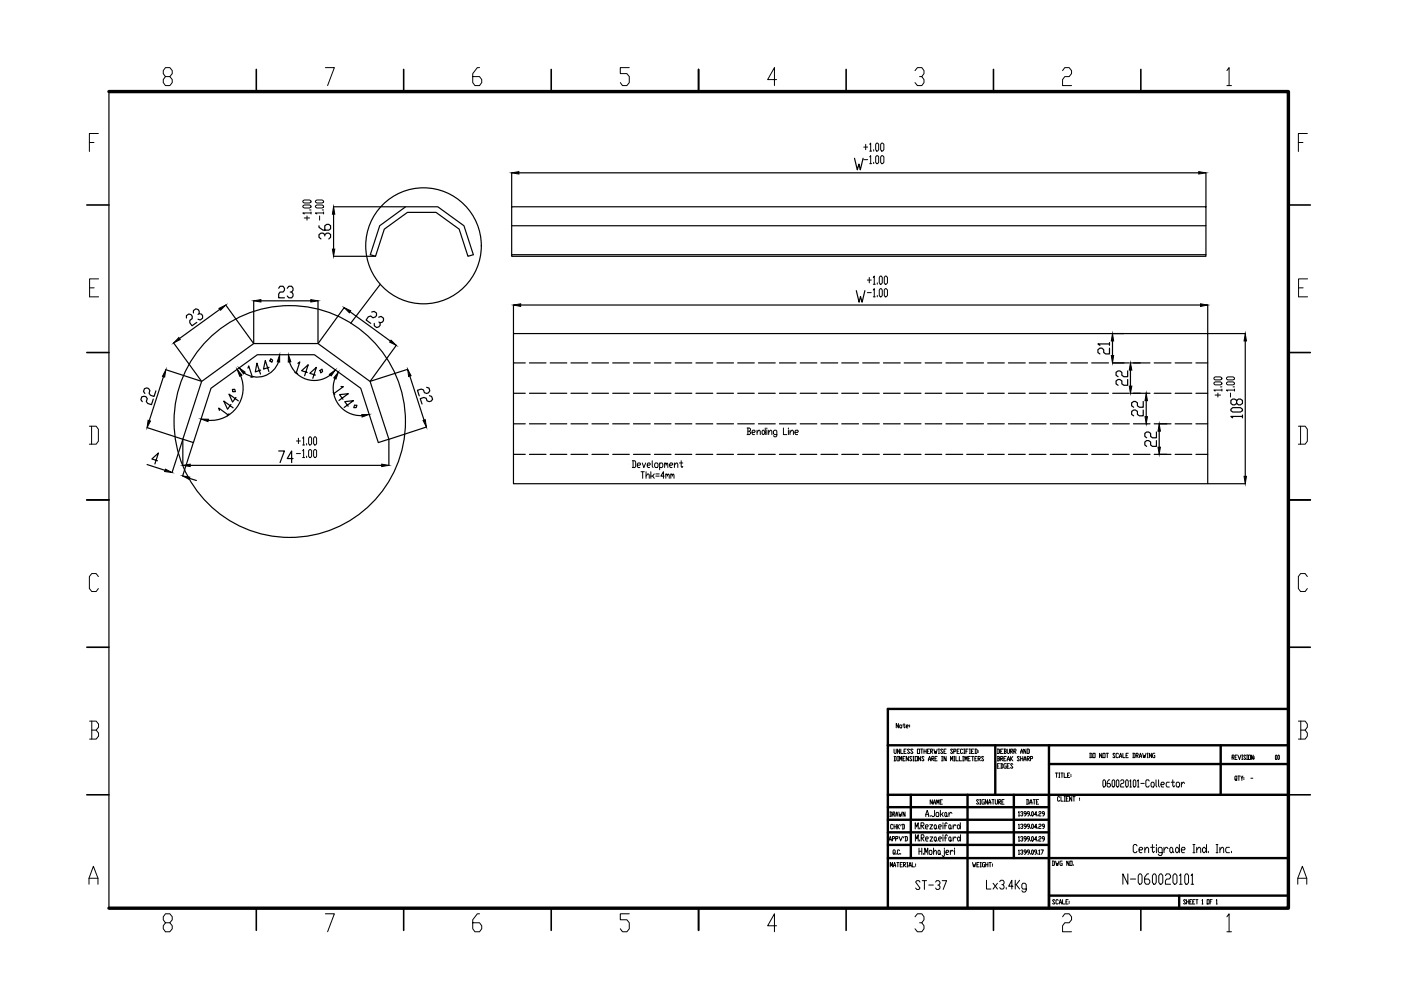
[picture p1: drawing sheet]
<svg xmlns="http://www.w3.org/2000/svg" width="297mm" height="210mm" viewBox="0 0 297 210" stroke-linecap="round" stroke-linejoin="round" font-family="sans-serif">
<!-- layer: 0 -->
<g fill="none" stroke="#000" stroke-width=".25">
<path d="M23.1 19.4v173.2M108.5 36.6v7.2M110 36.6h144.2M181.2 33.6l.6 2.4 .3-1.2 .3 1.2 .6-2.4M255.7 36.6v7.2M67.6 47.9v.3l.9 .6h1.2l.4-.3v-.6l-.4-.3h-.4l-.4 .3v.9M68.9 50v-.3l-.4-.3h-.4l-.5 .3v.6l.5 .4M68.9 49.7l.4-.3h.4l.4 .3v.6l-.4 .4M70.7 54.3h8.9M70.7 43.8h15.3M70.7 45.4v7.4M80.5 47.9l5.5-4.1h6.8l5.6 4.1 2 6.1-1.2 .3-1.8-5.7-5-3.6h-6l-4.9 3.6-1.9 5.7-1.1-.3z"/>
<path d="M108.5 43.8h147.2v10.5h-147.2zM108.5 54h147.2M108.5 47.9h147.2M34.7 79.9l-3 9.3M35.2 78.4l7.5 2.4M36.8 72.7l5.9 8.1M39.5 67.4v-.5l.5-.3 .5 .1 .3 .3v.5l-.6 .4v.5l.5 .7 1-.7M41 66.4v-.5l.5-.4 .5 .1 .2 .4v.5l-.2 .2M42.2 66.5l.5 .1 .3 .4v.5l-.6 .3-.4-.1M46.6 65.6l-8.6 6.2M47.9 64.7l5.8 8.1M51 79.6a6.8 6.8 0 0 1-6.9 9.5"/>
<path d="M52.6 78l.1-.4 .8 2.3M53.8 63.8v9M53.8 79.8l-.6 .2M55.3 78.5l-1.2 .4 .4-1.9 .7 2.3M55.3 63.8h10.6M57.1 77.9l-1.2 .4 .3-1.9 .8 2.4M57.4 76.1l.4 .3-.2 .4-.4-.3zM59 76.7a4.8 4.8 0 0 1-7.2 2.4M59.1 61.1l.3-.4h.6l.3 .4v.4l-.3 .4h-.6l-.3 .4v.8h1.2M60.9 61.1l.3-.4h.6l.3 .4v.4l-.3 .4h-.3M61.4 76.7a5.5 5.5 0 0 0 8.6 2.8M61.8 61.9l.3 .4v.5l-.3 .3h-.6l-.3-.3"/>
<path d="M62.5 79l.6 .2M63.1 77l.5-.3-.8 2.4M65.1 79l-1.1-.4 1.3-1.3-.7 2.4M66.9 79.5l-1.2-.4 1.4-1.2-.8 2.3M67.4 63.8v9M67.8 78.6l.5-.3 .1 .5-.4 .3zM73 65.2l-5.5 7.6M74.2 66.1l8.6 6.2M78.8 66.2l.5-.2 .5 .4v.5l-.2 .3-.5 .2-.5-.4-.5 .2-.5 .6 1 .8M80.3 67.3l.5-.2 .5 .4v.5l-.2 .3-.5 .1-.3-.1M80.6 68.4v.6l-.3 .3-.4 .2-.5-.4v-.5M80.6 60.3l-6.2 8.2"/>
<path d="M84 73.2l-5.5 7.6M86.4 78.3l-7.9 2.5M86.9 79.7l3 9.4M108.9 70.7h147.2v31.9h-147.2zM108.9 76.9h2.5M108.9 64.7v6M110.4 64.7h144.1M112.3 76.9h3.5M116.7 76.9h3.5M121.1 76.9h3.5M125.5 76.9h3.5M129.9 76.9h3.5"/>
<path d="M134.3 76.9h3.6M138.8 76.9h3.5M143.2 76.9h3.5M147.6 76.9h3.5M152 76.9h3.5M156.4 76.9h3.5M160.8 76.9h3.6M165.3 76.9h3.5M169.7 76.9h3.5M174.1 76.9h3.5M178.5 76.9h3.5M181.6 61.6l.5 2.5 .3-1.2 .4 1.2 .6-2.5"/>
<path d="M182.9 76.9h3.5M187.3 76.9h3.6M191.7 76.9h3.6M196.2 76.9h3.5M200.6 76.9h3.5M205 76.9h3.5M209.4 76.9h3.5M213.8 76.9h3.6M218.2 76.9h3.6M222.7 76.9h3.5M227.1 76.9h3.5M231.5 76.9h3.5"/>
<path d="M235.2 73.8v1.2h-.8l-.4-.3v-.5l-.4-.4h-.4l-.4 .4v.5l.4 .3M235.2 72.9h-2.4l.4 .3M235.2 72.6v.6M235.9 76.9h3.5M235.9 70.7h2.4M235.9 72.3v3.1M239.1 78.6v1.3h-.8l-.4-.3v-.7l-.5-.3h-.3l-.5 .3v.7l.5 .3M239.7 76.9h4.1M239.7 78.5v3.4M244.7 76.9h3.6M249.2 76.9h3.5M253.6 76.9h2.5"/>
<path d="M256.1 64.7v6M256.1 70.7h7.9M264 72.3v28.7M31.2 90.7l7.5 2.4M31.2 98.5l3.8 1.2M32.5 84.6l-.4 1.2-.8-.3-.3-.4 .2-.6-.3-.4h-.9l-.1 .6 .3 .5M33 82.9l-.3 1.2-.8-.3-.3-.4 .2-.6-.3-.4-.4-.2-.5 .2-.2 .6 .3 .4M33.4 97.7l-1.2-.4 1.4-1.3-.8 2.4M38.8 98.7v-5.5l-2.3 7M40.3 98.7h40.6M41 93.9l-2.3 7M42.7 80.9l11.1-8.1h13.6l11.1 8.1 4 12.2-2.3 .7-3.7-11.5-9.8-7.1h-12.1l-9.9 7.1-3.7 11.5-2.2-.7z"/>
<path d="M46.5 87l-.1-.5 1.9 1.5M48.5 87.7l-.3 .5M49 85.8l-.8 1-.8-1.8 2 1.5M49.3 82.6l.5-.1 .1 .5h-.5zM50 84.3l-.7 .9-.8-1.6 2 1.4M59.1 95.6h1.2l-.9 2.5M62.1 97.2h-1.2l.9-1.6v2.5M70.6 83.2l.4 .4M71 80.2a5.8 5.8 0 0 0 5.7 7.9M72.3 81.9l.5 .1-2 1.4M72.7 84.7l-.7-1 1.9-.2-2 1.4M73.8 86.1l-.7-.9 1.9-.3-2 1.5"/>
<path d="M75.2 85.9h.5l-.2 .5h-.5zM82.5 93.2v5.5M90.4 90.5l-7.9 2.6M90.5 82.1l.5 .2 .1 .6-.3 .4-.3 .1-.5-.1-.2-.6-.5-.2-.8 .2 .4 1.2M91 83.9l.5 .2 .2 .6-.3 .3-.4 .2-.5-.2-.1-.6-.5-.1-.8 .2 .4 1.2M108.9 89.9h2.5M108.9 96.3h2.5M108.9 83.4h2.5M112.3 89.9h3.5M112.3 96.3h3.5M112.3 83.4h3.5M116.7 89.9h3.5"/>
<path d="M116.7 96.3h3.5M116.7 83.4h3.5M121.1 89.9h3.5M121.1 96.3h3.5M121.1 83.4h3.5M125.5 89.9h3.5M125.5 96.3h3.5M125.5 83.4h3.5M129.9 89.9h3.5M129.9 96.3h3.5M129.9 83.4h3.5M134.3 89.9h3.6"/>
<path d="M134.3 96.3h3.6M134.3 83.4h3.6M138.8 89.9h3.5M138.8 96.3h3.5M138.8 83.4h3.5M143.2 89.9h3.5M143.2 96.3h3.5M143.2 83.4h3.5M147.6 89.9h3.5M147.6 96.3h3.5M147.6 83.4h3.5M152 89.9h3.5"/>
<path d="M152 96.3h3.5M152 83.4h3.5M156.4 89.9h3.5M156.4 96.3h3.5M156.4 83.4h3.5M160.8 89.9h3.6M160.8 96.3h3.6M160.8 83.4h3.6M165.3 89.9h3.5M165.3 96.3h3.5M165.3 83.4h3.5M169.7 89.9h3.5"/>
<path d="M169.7 96.3h3.5M169.7 83.4h3.5M174.1 89.9h3.5M174.1 96.3h3.5M174.1 83.4h3.5M178.5 89.9h3.5M178.5 96.3h3.5M178.5 83.4h3.5M182.9 89.9h3.5M182.9 96.3h3.5M182.9 83.4h3.5M187.3 89.9h3.6"/>
<path d="M187.3 96.3h3.6M187.3 83.4h3.6M191.7 89.9h3.6M191.7 96.3h3.6M191.7 83.4h3.6M196.2 89.9h3.5M196.2 96.3h3.5M196.2 83.4h3.5M200.6 89.9h3.5M200.6 96.3h3.5M200.6 83.4h3.5M205 89.9h3.5"/>
<path d="M205 96.3h3.5M205 83.4h3.5M209.4 89.9h3.5M209.4 96.3h3.5M209.4 83.4h3.5M213.8 89.9h3.6M213.8 96.3h3.6M213.8 83.4h3.6M218.2 89.9h3.6M218.2 96.3h3.6M218.2 83.4h3.6M222.7 89.9h3.5"/>
<path d="M222.7 96.3h3.5M222.7 83.4h3.5M227.1 89.9h3.5M227.1 96.3h3.5M227.1 83.4h3.5M231.5 89.9h3.5M231.5 96.3h3.5M231.5 83.4h3.5M235.9 89.9h3.5M235.9 96.3h3.5M235.9 83.4h3.5M239.1 80.5v1.2h-.8l-.4-.3v-.6l-.5-.3h-.3l-.5 .3v.6l.5 .3"/>
<path d="M239.7 83.4h4.1M240.3 89.9h3.5M240.3 96.3h3.5M242.4 86.9v1.3h-.8l-.4-.3v-.7l-.5-.3h-.3l-.5 .3v.7l.5 .3M242.4 85.1v1.2h-.8l-.4-.3v-.6l-.5-.3h-.3l-.5 .3v.6l.5 .3M243 84.9v3.4M244.7 89.9h3.6M244.7 96.3h3.6M244.7 83.4h3.6M245.2 93.4v1.2h-.9l-.3-.3v-.6l-.5-.3h-.4l-.4 .3v.6l.4 .3M245.2 91.6v1.2h-.9l-.3-.3v-.6l-.5-.3h-.4l-.4 .3v.6l.4 .3M245.8 91.4v3.4"/>
<path d="M249.2 89.9h3.5M249.2 96.3h3.5M249.2 83.4h3.5M253.6 89.9h2.5M253.6 96.3h2.5M253.6 83.4h2.5M261 86.8l.4-.4h1.6l.4 .4v.3l-.4 .3h-1.6l-.4-.3zM262.2 84.9l.4-.3h.4l.4 .3v.6l-.4 .3h-.4l-.4-.3v-.6l-.4-.3h-.4l-.4 .3v.6l.4 .3h.4l.4-.3M263.4 88.3h-2.4l.4 .3M263.4 88v.6M40.2 101.4l1.4 .5M256.1 102.6h7.9"/>
<circle cx="89.8" cy="52.1" r="12.3"/>
<circle cx="61.4" cy="89.4" r="24.6"/>
</g>
<g fill="none" stroke="#000" stroke-width=".51">
<path d="M188.2 158h85M211 158v10.5M222.4 158v34.6M258.8 158v10.5M273.2 150.3h-85v42.1M188.2 168.5h85M188.2 179.1h34.2M188.2 176.5h34.2M188.2 173.8h34.2M188.2 171.1h34.2M193.1 168.5v13.4M205.1 168.5v23.9"/>
<path d="M215 168.5v13.4M222.4 162h50.8M188.2 181.9h85M222.4 189.9h50.8M250 189.9v2.7"/>
</g>
<path d="M23.1 19.4h250.1v173.2h-250.1" fill="none" stroke="#000" stroke-width=".72"/>
<g fill="none" stroke="#000" stroke-width=".34">
<path d="M54.3 14.7v4.7M85.6 14.7v4.7M116.9 14.7v4.7M148.1 14.7v4.7M179.4 14.7v4.7M210.6 14.7v4.7M241.9 14.7v4.7M18.4 43.5h4.7M273.2 43.5h4.6M18.4 74.7h4.7M273.2 74.7h4.6M18.4 106h4.7"/>
<path d="M273.2 106h4.6M18.4 137.2h4.7M273.2 137.2h4.6M18.4 168.5h4.7M273.2 168.5h4.6M54.3 192.6v4.7M85.6 192.6v4.7M116.9 192.6v4.7M148.1 192.6v4.7M179.4 192.6v4.7M210.6 192.6v4.7M241.9 192.6v4.7"/>
</g>
<g fill="none" stroke="#000" stroke-width=".21">
<path d="M35.1 16.2l-.5-.6v-.6l.5-.7h.9l.5 .7v.6l-.5 .6h-.9l-.5 .7v.6l.5 .6h.9l.5-.6v-.6l-.5-.7M69 14.3h1.9l-1.4 3.8M101.7 14.3h-.5l-1 1.3v1.9l.5 .6h1l.4-.6v-.6l-.4-.7h-1.5M133.4 14.3h-1.9v1.3h1.4l.5 .6v1.3l-.5 .6h-.9l-.5-.6M164.7 16.9h-1.9l1.4-2.6v3.8M194 15l.5-.7h.9l.5 .7v.6l-.5 .6h-.4M195.4 16.2l.5 .7v.6l-.5 .6h-.9l-.5-.6M225.3 15l.4-.7h1l.5 .7v.6l-.5 .6h-1l-.4 .7v1.2h1.9M260.1 15l.5-.7v3.8M260.1 18.1h1M19 30.2h.9M20.9 28.3h-1.9v3.8"/>
<path d="M183.1 31.2h.9M183.1 33.9h.9M183.5 30.6v1.1M184.4 30.6l.2-.3v1.7M184.4 33.3l.2-.3v1.7M184.4 32h.4M184.4 34.7h.4M185.2 31.7v.3M185.2 34.4v.3M185.9 30.3h.2l.2 .3v1.1l-.2 .3h-.2l-.2-.3v-1.1zM185.9 33h.2l.2 .3v1.1l-.2 .3h-.2l-.2-.3v-1.1zM186.9 30.3l.5 .3v1.1l-.3 .3h-.2l-.2-.3v-1.1z"/>
<path d="M186.9 33l.5 .3v1.1l-.3 .3h-.2l-.2-.3v-1.1zM275.3 30.2h1M277.2 28.3h-1.9v3.8M20.9 59.1h-1.9v3.8h1.9M64.2 43.7l.3-.2h1.1l.3 .2v.2l-.3 .2h-1.1l-.3-.2zM64.2 42.6l.3-.2h1.1l.3 .2v.2l-.3 .2h-1.1l-.3-.2zM64.5 46.2h1.1M65.1 45.8v.9M65.6 44.5h.3M65.9 45.2h-1.7l.3 .2M65.9 44.9v.5M66.9 43.7l.3-.2h1.1l.3 .2v.2l-.3 .2h-1.1l-.3-.2z"/>
<path d="M66.9 42.6l.3-.2h1.1l.3 .2v.2l-.3 .2h-1.1l-.3-.2zM67.8 45.8v.9M68.3 44.5h.3M68.6 45.2h-1.7l.3 .2M68.6 44.9v.5M183.9 59.4h.8M184.3 58.8v1.2M185.2 58.8l.2-.3v1.8M186 60v.3M186.6 58.5h.2l.3 .3v1.2l-.3 .3h-.2l-.2-.3v-1.2zM187.7 58.5h.2l.3 .3v1.2l-.3 .3h-.2l-.2-.3v-1.2zM277.2 59.1h-1.9v3.8h1.9"/>
<path d="M19 61h1M183.9 62h.8M185.2 61.5l.2-.3v1.7M185.2 62.9h.4M185.2 60.3h.4M186 62.6v.3M186.6 61.2h.2l.3 .3v1.1l-.3 .3h-.2l-.2-.3v-1.1zM187.7 61.2h.2l.3 .3v1.1l-.3 .3h-.2l-.2-.3v-1.1zM275.3 61h1M19 90.4h1.4l.5 .6v2.5l-.5 .7h-1.4M19.4 90.4v3.8M62.9 93.5h.8"/>
<path d="M62.9 96.2h.8M63.3 92.9v1.2M64.2 92.9l.2-.3v1.7M64.2 95.6l.2-.3v1.7M64.2 94.3h.4M64.2 97h.4M65 94.1v.2M65 96.7v.3M65.6 92.6h.3l.2 .3v1.2l-.2 .2h-.3l-.2-.2v-1.2zM65.6 95.3h.3l.2 .3v1.1l-.2 .3h-.3l-.2-.3v-1.1zM66.7 92.6h.2l.2 .3v1.2l-.2 .2h-.2l-.2-.2v-1.2zM66.7 95.3h.2l.2 .3v1.1l-.2 .3h-.2l-.2-.3v-1.1z"/>
<path d="M134.1 97.7h.5l.2 .2v1l-.2 .2h-.5M134.2 97.7v1.4M135.1 98.6h.6l.1-.2-.1-.2h-.4l-.2 .2v.5l.2 .2h.4M136.2 98.2l.3 .9 .4-.9M137.2 98.6h.5l.2-.2-.2-.2h-.3l-.2 .2v.5l.2 .2h.3M138.3 97.7v1.2l.2 .2M139 98.2h.3l.2 .2v.5l-.2 .2h-.3l-.2-.2v-.5zM139.9 98.4l.1-.2h.4l.1 .2v.5l-.1 .2h-.5M139.9 98.2v1.4M140.9 98.4l.2-.2 .2 .4M140.9 98.2v.9M141.3 98.4l.1-.2 .2 .2v.7"/>
<path d="M142 98.6h.5l.1-.2-.1-.2h-.4l-.1 .2v.5l.1 .2h.4M143 98.6l.4-.4h.1l.2 .2v.7M143 98.2v.9M144 98.2h.8M144.4 97.7v1.2l.2 .2 .2-.2M158.4 90.7h.5l.2 .3-.2 .4M158.6 91.4h.3l.2 .5-.2 .2h-.5M158.6 90.7v1.4M159.5 91.7h.5l.1-.3-.1-.2h-.4l-.1 .2v.5l.1 .2h.4M160.5 91.7l.4-.5h.1l.2 .2v.7M160.5 91.2v.9M161.7 91.2h.2l.3 .5-.3 .4-.3-.2v-.5z"/>
<path d="M162.2 90.7v1.4M162.6 90.7v.3M162.6 91.2v.9M163 91.7l.3-.5h.2l.1 .2v.7M163 91.2v.9M164.7 92.1h-.5l-.2-.2v-.5l.2-.2h.3l.2 .2v1l-.2 .2h-.3l-.2-.2M166.1 90.7v1.4h.7M167.2 90.7v.3M167.2 91.2v.9M167.5 91.7l.4-.5h.1l.2 .2v.7M167.5 91.2v.9M168.6 91.7h.5l.2-.3-.2-.2h-.4l-.1 .2v.5l.1 .2h.4"/>
<path d="M257.4 81.2l.2-.2h1.2l.3 .2v.2l-.3 .2h-1.2l-.2-.2zM257.4 80.1l.2-.2h1.2l.3 .2v.2l-.3 .2h-1.2l-.2-.2zM257.6 83.8h1.2M258.2 83.3v.9M258.8 82h.3M259.1 82.7h-1.7l.2 .2M259.1 82.5v.4M260 81.2l.3-.2h1.1l.3 .2v.2l-.3 .2h-1.1l-.3-.2zM260 80.1l.3-.2h1.1l.3 .2v.2l-.3 .2h-1.1l-.3-.2zM260.9 83.3v.9M261.4 82h.3M261.7 82.7h-1.7l.3 .2"/>
<path d="M261.7 82.5v.4M275.3 90.4h1.4l.5 .6v2.5l-.5 .7h-1.4M275.7 90.4v3.8M135.9 100h.7M136.3 100v1.4M137 101l.3-.5h.2l.2 .2v.7M137 100v1.4M138 100v1.4M138.4 101l.3 .4M138.7 100.5l-.3 .5h-.4M139.1 100.5h.7M139.1 101h.7"/>
<path d="M140.8 101h-.7l.6-1v1.4M141.2 100.7l.1-.2 .2 .5M141.2 100.5v.9M141.5 100.7l.2-.2 .2 .2v.7M142.2 100.7l.2-.2 .2 .5M142.2 100.5v.9M142.6 100.7l.1-.2 .2 .2v.7M20.9 122.2l-.5-.6h-.9l-.5 .6v2.6l.5 .6h.9l.5-.6M277.2 122.2l-.5-.6h-1l-.4 .6v2.6l.4 .6h1l.5-.6M19 152.9h1.4l.5 .6v.7l-.5 .6M19.5 154.8h.9l.5 .6v.7l-.5 .6h-1.4M19.5 152.9v3.8"/>
<path d="M189.6 158.8l.1 1h.2l.1-.2v-.8M190.5 153.4v.9l-.5-.9v.9M190.7 158.8v1l-.4-1v1M190.8 153.7l.4 .2-.1 .4h-.3l-.1-.1zM191 158.8v1h.5M191.4 153.7h.5M191.7 153.4v.8l.1 .1 .1-.1M191.7 159.3h.2M192.1 158.8h-.4v1h.4M192.1 154h.4l.1-.1-.1-.2-.4 .2v.3l.4 .1M192.9 158.9l-.2-.1-.3 .1 .5 .7-.2 .2-.3-.2M192.9 153.7v.2"/>
<path d="M192.9 154v.2M193.6 158.9l-.2-.1-.3 .1 .5 .7-.2 .2-.3-.2M194.5 158.8h.5v1h-.5zM195.2 158.8h.5M195.4 158.8v1M195.9 159.3h.5M195.9 158.8v1M196.4 158.8v1M196.6 159.3h.2M197.1 158.8h-.5v1h.5M197.3 159.3h.3l.2-.4-.5-.1v1M197.4 159.3l.4 .5"/>
<path d="M198 158.8l.2 1 .2-.5 .1 .5 .2-1M199 159.8h.2M199 158.8h.2M199.1 158.8v1M199.9 158.9l-.1-.1-.4 .1 .5 .7-.1 .2-.4-.2M200.1 159.3h.2M200.6 158.8h-.5v1h.5M202 158.9l-.1-.1-.4 .1 .5 .7-.1 .2-.4-.2M202.2 159.3h.4v-.5h-.4v1M202.9 159.3h.3M203.4 158.8h-.5v1h.5M204.1 158.9l-.1-.1-.3 .1v.9l.4-.2"/>
<path d="M204.3 159.8h.3M204.3 158.8h.3M204.5 158.8v1M204.8 159.3h.2M205.3 158.8h-.5v1M205.5 159.8h.2M205.5 158.8h.2M205.6 158.8v1M206 159.3h.2M206.4 158.8h-.4v1h.4M206.7 158.8l.5 .1v.7l-.2 .2h-.3M206.8 158.8v1"/>
<path d="M207.4 159.1v.2M207.4 159.4v.2M211.4 158.8l.5 .1-.1 .9h-.4M211.6 158.8v1M212.2 159.3h.2M212.6 158.8h-.4v1h.4M212.8 158.8l.5 .1-.1 .4M213 159.3h.2l.1 .3-.1 .2h-.4M213 158.8v1M213.6 158.8l.1 1 .3-.2v-.8M214.3 159.3h.3l.1-.2-.1-.3h-.3v1M214.4 159.3l.3 .5"/>
<path d="M215 159.3h.3v-.5h-.3v1M215.1 159.3l.3 .5M216.4 159.8l.2-1 .3 1M216.4 159.4h.5M217.5 158.8v1l-.4-1v1M217.8 158.8l.5 .1v.7l-.2 .2h-.3M217.9 158.8v1M231 159.7h.4l.1 .2v.6l-.5 .1M231.1 159.7v.9M231.7 159.7h.5v.9h-.5zM233.6 159.7v.9l-.5-.9v.9M233.8 159.7h.5v.9h-.5z"/>
<path d="M234.6 159.7h.4M234.8 159.7v.9M236.4 159.9l-.1-.2-.3 .2 .4 .6-.1 .1-.3-.1M237.1 159.9l-.1-.2-.4 .2v.6l.2 .1 .3-.1M238.1 159.7v.9h.4M239.2 159.7h-.5v.9h.5M240.2 159.7h.3l.2 .2v.6l-.5 .1M240.3 159.7v.9M242.3 159.7l.2 .9 .1-.4 .1 .4 .3-.9M243.2 159.7h.2M243.3 159.7v.9M244.2 159.7v.9l-.5-.9v.9"/>
<path d="M244.8 159.7h-.3l-.1 .2 .1 .7h.3v-.4M275.3 152.9h1.4l.5 .6v.7l-.5 .6M275.8 154.8h.9l.5 .6v.7l-.5 .6h-1.4M275.8 152.9v3.8M188.5 178.3l.3-.9 .2 .9M188.5 178h.5M188.7 172.2h.3l.1 .1v.7l-.4 .1M188.8 172.2v.9M189.2 177.8h.4l.1-.1-.1-.3h-.4v.9M189.3 172.6h.3v-.4h-.3v.9M189.3 174.9l-.1-.1-.4 .1v.7l.2 .2 .3-.2M189.4 172.6l.3 .5"/>
<path d="M189.6 160.4l.4 .1-.1 .8h-.3M189.6 174.8v1M189.6 175.3h.4M189.7 160.4v.9M189.9 177.8h.4v-.4h-.4v.9M189.9 173.1l.2-.9 .3 .9M189.9 172.8h.5M190 174.8v1M190.2 174.8v1M190.3 160.4h.2M190.3 161.3h.2M190.4 175.3l.3 .5"/>
<path d="M190.4 160.4v.9M190.6 172.2l.2 .9 .1-.5 .1 .5 .2-.9M190.6 177.4l.4 .9 .3-.9M190.7 174.8l-.5 .5M190.7 161.3v-.9l.3 .6 .2-.6v.9M191.1 174.8l-.1 .3M191.3 174.8h.4l.1 .1-.1 .9h-.4M191.4 174.8v1M191.5 160.9h.2M191.7 177.4l-.2 .3M191.9 172.2v.9l-.4-.9v.9M191.9 177.4h.4l.1 .1v.6l-.1 .2h-.4"/>
<path d="M191.9 160.4h-.4v.9h.4M192 177.4v.9M192.6 160.4v.9l-.5-.9v.9M193.3 160.5l-.1-.1-.3 .1 .4 .6-.1 .2-.3-.2M193.6 160.4h.2M193.6 161.3h.2M193.7 160.4v.9M194 160.4h.5v.9h-.5zM194 175.8v-1.4l.3 .9 .4-.9v1.4M194.1 178.3v-1.3l.3 .9 .3-.9v1.3M194.8 179.8v1.4M195 175.5v.3"/>
<path d="M195 178.1v.2M195.2 160.4v.9l-.5-.9v.9M195.3 175.1h.4l.2-.2-.2-.5h-.4v1.4M195.3 177.7h.5l.1-.3-.1-.4h-.5v1.3M195.4 179.8v1.4M195.4 175.1l.5 .7M195.4 177.7l.5 .6M195.9 160.5l-.1-.1-.4 .1 .5 .6-.1 .2-.4-.2M196.2 175.3h.5l.1-.2-.1-.2h-.3l-.2 .2v.4l.2 .3h.3M196.2 177.9h.5l.1-.2-.1-.3h-.3l-.2 .3 .2 .6h.3M196.3 173.1l.3-1.3 .3 1.3M196.3 172.7h.6"/>
<path d="M196.8 161.3l.3-.9 .2 .9M196.8 161h.5M197.1 174.9h.6l-.6 .9h.6M197.2 177.4h.6l-.6 .9h.6M197.2 172.9v.2M197.6 160.9h.3l.1-.4-.4-.1v.9M197.6 160.9l.4 .4M197.7 169.6v.9l-.5-.9v.9M197.9 170.5l.2-.9 .3 .9M197.9 170.2h.5M197.9 179.8v1.4M198.1 171.8v1.1l-.1 .2h-.3l-.2-.2"/>
<path d="M198.2 174.9l.3 .2v.4l-.1 .3-.3-.3zM198.2 177.4l.3 .3-.1 .6-.3-.2v-.4zM198.2 160.9h.3M198.5 175.5l.2 .3M198.5 178.1l.2 .2M198.6 172.2h.3l.1 .3-.1 .6h-.3l-.2-.2zM198.6 170.5v-.9l.2 .6 .3-.6v.9M198.7 160.4h-.5v.9h.5M199 175.3h.5l.1-.2-.1-.2h-.4l-.1 .2 .1 .7h.4M199 177.9h.5l.1-.2-.1-.3h-.3l-.2 .3 .2 .6h.3M199.3 170h.2M199.4 171.8v1.3"/>
<path d="M199.6 160.4h.3M199.6 161.3h.3M199.7 172.7l.3 .4M199.8 160.4v.9M199.8 169.6h-.5v.9h.5M199.9 174.4v.3M199.9 174.9v.9M199.9 177v.2M199.9 177.4v.9M200 172.2l-.3 .5h-.3M200.2 175.1h.5M200.2 177.7h.5"/>
<path d="M200.2 179.8v.3M200.4 172.2l.3 .3-.1 .6-.3-.2zM200.6 160.4v.9l-.5-.9v.9M200.7 172.9l.2 .2M200.8 174.7l-.1-.3-.4 .3v1.1M200.9 177.2l-.2-.2-.3 .2v1.1M201.2 172.2v.9M201.3 174.9l.3 .2v.4l-.1 .3-.3-.3zM201.3 177.4l.3 .3-.1 .6-.3-.2v-.4zM201.5 161.3v-.9l.2 .6 .3-.6v.9M201.6 175.5l.1 .3M201.6 178.1l.2 .2"/>
<path d="M201.8 172.5l-.3-.3-.3 .5M202.1 174.9v.9M202.1 177.4v.9M202.2 160.4h.3M202.2 161.3h.3M202.3 160.4v.9M202.4 179.8v.3M202.7 160.4v.9h.5M202.7 175.1l-.3-.2-.3 .4M202.7 177.7l-.3-.3-.3 .5M203.1 174.9h.2l.3 .4-.3 .5-.3-.3v-.4zM203.2 177.4l.5 .5-.4 .4-.3-.2v-.4z"/>
<path d="M203.4 160.4v.9h.5M203.6 174.4v1.4M203.7 177v1.3M204.1 160.4h.2M204.1 161.3h.2M204.2 160.4v.9M204.6 161.3v-.9l.2 .6 .2-.6v.9M205.3 160.9h.2M205.7 160.4h-.4v.9h.4M206 160.4h.4M206.2 160.4v.9M206.7 160.9h.2"/>
<path d="M207.2 160.4h-.5v.9h.5M207.4 160.9h.4v-.5h-.4v.9M207.5 169.7l-.1-.2-.4 .2 .5 .6-.1 .2-.4-.2M207.5 160.9l.3 .4M207.7 170.5h.3M207.7 169.5h.3M207.8 169.5v1M208.6 160.5l-.2-.1-.3 .1 .5 .6-.2 .2-.3-.2M208.7 169.5h-.4l-.1 .2 .1 .8h.4v-.5h-.1M209.4 169.5v1l-.5-1v1M209.6 170.5l.2-1 .3 1M209.6 170.2h.5"/>
<path d="M210.3 169.5h.5M210.6 169.5v1M211 169.5l.1 1 .4-.2v-.8M211.4 160.4h.4v.5M211.4 162.4h.3M211.6 160.9h.2l.1 .2-.1 .2h-.4M211.6 160.4v.9M211.7 170h.4l.1-.1-.1-.4h-.4v1M211.8 170l.4 .5M211.9 161.9h-.5v1h.5M212.2 160.9h.3l.1-.4-.4-.1v.9M212.2 161.9h.3l.1 .2v.6l-.1 .2h-.3"/>
<path d="M212.3 160.9l.3 .4M212.3 161.9v1M212.4 170h.3M212.8 160.9h.3M212.9 169.5h-.5v1h.5M213.3 160.4h-.5v.9h.5M213.3 161.9h-.3l-.2 .2 .2 .8h.3v-.5h-.1M213.6 161.3l.2-.9 .2 .9M213.6 161h.4M213.6 162.4h.2M214 161.9h-.4v1h.4M214.3 160.4v.9"/>
<path d="M214.4 160.9l.3 .4M214.7 160.4l-.4 .5M214.7 162.1l-.3-.2-.1 .2 .4 .6-.1 .2h-.2l-.1-.2M215.9 172.2l.2-.1v.9M215.9 174.9l.2-.2v1M215.9 177.5l.2-.1v.9M215.9 173h.3M215.9 175.7h.3M215.9 178.3h.3M216.1 160.5l-.1-.1-.3 .1 .4 .6-.1 .2-.3-.2M216.4 172.2l.3-.1 .2 .3-.3 .1M216.4 174.9l.1-.2 .4 .2-.3 .3"/>
<path d="M216.4 177.5l.1-.1 .4 .1-.3 .4M216.4 160.9h.5M216.4 160.4v.9M216.7 172.5l.2 .2-.2 .3-.3-.2M216.7 175.2l.2 .2-.2 .3-.3-.2M216.7 177.9l.2 .1-.2 .3-.3-.1M216.9 160.4v.9M217.1 161.3l.2-.9 .2 .9M217.1 161h.4M217.6 172.5h-.4v-.4l.4 .1v.5l-.4 .3M217.6 175.2h-.4v-.5l.4 .2v.5l-.4 .3M217.6 177.9h-.4v-.5l.4 .1v.5l-.4 .3"/>
<path d="M217.7 169.5h.3l.1 .2v.6l-.1 .2h-.3M217.7 169.5v1M217.8 160.9h.3l.2-.2-.2-.3h-.3v.9M217.9 160.9l.4 .4M218.3 172.5h-.4l-.1-.1 .1-.3h.3l.1 .1v.5l-.4 .3M218.3 175.2h-.4l-.1-.2 .1-.3 .4 .2v.5l-.4 .3M218.3 177.9h-.4l-.1-.2 .1-.3h.3l.1 .1v.5l-.4 .3M218.3 170.5l.3-1 .2 1M218.3 170.2h.5M218.5 160.9h.3v-.5h-.3v.9M218.5 172.8v.2M218.5 175.5v.2"/>
<path d="M218.5 178.2v.1M218.8 172.1l.3 .1-.1 .8-.3-.2zM218.8 174.7l.3 .2-.1 .8-.3-.2zM218.8 177.4l.3 .1-.1 .8-.3-.1zM219.1 169.5h.4M219.3 169.5v1M219.7 170h.3M219.8 172.7h-.5l.4-.6v.9M219.8 175.4h-.5l.4-.7v1M219.8 178h-.5l.4-.6v.9M220 172.8v.2M220 175.5v.2"/>
<path d="M220 178.2v.1M220.2 169.5h-.5v1h.5M220.2 172.2l.4-.1 .1 .3-.5 .3v.3h.5M220.2 174.9l.2-.2 .3 .2-.1 .3-.4 .2v.3h.5M220.2 177.5l.4-.1 .1 .3-.5 .3v.3h.5M221.4 172.5h-.3l-.1-.1 .1-.3 .3 .1v.5l-.3 .3M221.4 175.2h-.3l-.1-.2 .1-.3 .3 .2v.5l-.3 .3M221.4 177.9h-.3l-.1-.2 .1-.3 .3 .1v.5l-.3 .3M223.8 163.9h.4M224 163.9v.9M224.5 163.9h.2M224.5 164.8h.2"/>
<path d="M224.6 163.9v.9M224.7 169.1l-.1-.2-.4 .2v.6l.2 .2 .3-.2M224.9 168.9v1h.5M224.9 163.9h.5M225.2 163.9v.9M225.6 163.9v.9h.5M225.6 168.9h.3M225.6 169.9h.3M225.7 168.9v1M226.1 169.4h.2M226.3 164.4h.3M226.6 168.9h-.5v1h.5"/>
<path d="M226.8 163.9h-.5v.9h.5M227.1 164.2v.2M227.1 164.5v.2M227.2 168.9v1l-.4-1v1M227.5 168.9h.5M227.7 168.9v1M228.9 169.2v.2M228.9 169.5v.2M234 165.3l.4 .3v1l-.2 .3-.4-.3v-1zM235.3 165.3h-.2l-.4 .5v.8l.2 .3h.4l.1-.3-.1-.5h-.6M236 165.3l.3 .3v1l-.1 .3-.4-.3v-1zM236.9 165.3l.3 .3v1l-.1 .3-.4-.3v-1z"/>
<path d="M237.3 160.6l.3-.9 .2 .9M237.3 160.3h.5M237.6 165.6l.2-.3h.3l.2 .3-.2 .5h-.3l-.2 .3v.5h.7M238.7 160.2h.3M238.8 165.3l.4 .3v1l-.2 .3-.3-.3v-1zM239.6 165.6l.1-.3v1.6M239.6 166.9h.3M240.4 165.3l.4 .3v1l-.2 .3-.3-.3v-1zM240.9 160.2l.4-.2-.1-.3h-.3v.9M241 160.2l.3 .4M241.1 179.4l-.2-.3h-.4l-.2 .3v1.1l.2 .3h.4l.2-.3M241.2 165.6l.1-.3v1.6"/>
<path d="M241.2 166.9h.3M241.6 160.6l.2-.9 .2 .9M241.6 160.3h.4M241.9 166.1h.7M242.7 179.6v1.2M243.2 160.6h.2M243.7 165.6l-.2-.3h-.4l-.2 .3v1l.2 .3h.4l.2-.3M244 179.6h.8M244.2 165.8h.3l.2 .3v.5l-.2 .3h-.3l-.2-.3v-.5zM244.3 179.1v1.4l.2 .3 .3-.3M245.1 165.3v1.3l.2 .3M245.2 179.1v.3"/>
<path d="M245.2 179.6v1.2M245.6 165.3v1.3l.2 .3M246.2 166.4h.5l.2-.3-.2-.3h-.4l-.1 .3v.5l.1 .3h.4M246.8 179.6v1.2M247.6 179.9l-.2-.3h-.2l-.4 .6M247.9 165.8h-.5l-.1 .3v.5l.1 .3h.5M248.2 179.6h.2l.3 .3v.6l-.3 .3h-.2l-.2-.3v-.6zM248.3 165.8h.7M248.7 165.3v1.3l.2 .3 .1-.3M249.5 179.6h.2l.3 .6-.3 .6h-.2l-.3-.3v-.6zM249.5 165.8h.4l.2 .3v.5l-.2 .3h-.4l-.1-.3v-.5zM250 179.1v1.7"/>
<path d="M250.5 165.8v1.1M251.1 166.1l-.3-.3-.3 .6M252.9 179.1h.5M253.1 179.1v1.7M253.7 179.6v1.2M255.2 179.6h.2l.4 .6-.4 .6h-.2l-.2-.3v-.6zM255.8 179.1v1.7M257.8 179.1h.4M258 179.1v1.7M258.6 179.6v1.2M260.7 179.6h-.6l-.2 .3v.6l.2 .3h.6M261.2 160.6h.4v-.5h-.4v.9"/>
<path d="M261.4 160.6l.2 .4M261.9 160.6h.2M262 165.2l.2 .1-.3 .2-.1-.8 .4-.2v1M262.3 160.1h-.4v.9h.4M262.5 160.1l.3 .9 .3-.9M262.5 164.5h.4M262.7 164.5v1M263.1 164.5l.2 1M263.3 161h.2M263.3 160.1h.2M263.4 160.1v.9M263.5 164.5l-.2 .5"/>
<path d="M263.7 164.8v.2M263.7 165.2v.1M264.1 160.3l-.1-.2-.3 .2 .4 .6-.1 .1-.3-.1M264.3 161h.2M264.3 160.1h.2M264.4 160.1v.9M264.7 160.1h.4v.9h-.4zM265.2 165h.4M265.7 160.1v.9l-.4-.9v.9M265.9 160.4v.2M265.9 160.7v.2M270.5 160.1l.2 .2-.1 .7-.2-.1z"/>
<path d="M271 160.1l.3 .2-.2 .7-.2-.1zM18.9 187.5v-1.3l.9-2.5 1 2.5v1.3M18.9 186.2h1.9M35.1 195.7l-.5-.7v-.6l.5-.7h.9l.5 .7v.6l-.5 .7h-.9l-.5 .6v.6l.5 .7h.9l.5-.7v-.6l-.5-.6M69 193.7h1.9l-1.4 3.9M101.7 193.7h-.5l-1 1.3v1.9l.5 .7h1l.4-.7v-.6l-.4-.6h-1.5M133.4 193.7h-1.9v1.3h1.4l.5 .7v1.2l-.5 .7h-.9l-.5-.7M164.7 196.3h-1.9l1.4-2.6v3.9M188.8 183.8v-.9l.2 .6 .2-.6v.9M189.4 183.8l.3-.9 .2 .9M189.4 183.5h.5M189.6 180.8l.1 .2-.3 .1v-.9l.4 .2-.1 .6 .1 .1"/>
<path d="M190 181v.1M190.1 182.9h.5M190.4 182.9v.9M190.7 180.4l-.1-.2h-.2l-.1 .2 .1 .7 .3-.1M190.9 183.3h.2M191 181v.1M191.3 182.9h-.4v.9h.4M191.5 183.3h.4l.1-.1-.1-.3h-.4v.9M191.7 183.3l.3 .5M192.3 182.9h.2M192.3 183.8h.2M192.4 182.9v.9"/>
<path d="M192.7 183.8l.2-.9 .3 .9M192.7 183.5h.5M193.4 182.9v.9h.5M194 194.4l.5-.7h.9l.5 .7v.6l-.5 .7h-.4M194.1 183.2v.1M194.1 183.5v.2M194.8 180.5h.6M195.1 187l-.3-.3h-.4l-.3 .3 1 1.3-.3 .3h-.4l-.3-.3M195.4 195.7l.5 .6v.6l-.5 .7h-.9l-.5-.7M195.5 186.7h1M195.8 180.9v.3M196 186.7v1.9"/>
<path d="M196.1 181.2v-1.4l.3 .9 .3-.9v1.4M196.9 187.6h1M197.1 180.3h.4l.1 .2-.1 .7h-.4l-.1-.3zM197.9 180.7l.3-.4h.2l.1 .9M198.4 187l.2-.3h.4l.3 .3v.4l-.3 .2h-.2M199 180.3l.3 .2-.1 .7h-.2l-.1-.3zM199 187.6l.3 .3v.4l-.3 .3h-.4l-.2-.3M199.3 180.9l.2 .3M199.8 186.7h.9l-.7 1.9M200.2 180.3v1.1l-.1 .2-.3-.2M200.6 180.7h.4l.2-.2-.2-.2h-.3l-.1 .2 .1 .7h.3M201.5 180.3v.9"/>
<path d="M202.1 180.5l-.3-.2-.3 .4M202.4 180.3v.9M206.2 182.9l.2 .9 .1-.5 .2 .5 .2-.9M207.1 183.3h.3M207.6 182.9h-.5v.9h.5M207.8 182.9h.3M207.8 183.8h.3M207.9 182.9v.9M208.8 182.9h-.4l-.1 .1 .1 .8h.4v-.5h-.2M209 183.3h.5M209 182.9v.9M209.2 186.6v1.9h.9"/>
<path d="M209.5 182.9v.9M209.7 182.9h.5M209.9 182.9v.9M210.4 183.2v.1M210.4 183.5v.2M210.6 187.3l.9 1.2M211.5 187.3l-.9 1.2M211.9 186.9l.3-.3h.5l.2 .3v.4l-.2 .3h-.3M212.7 187.6l.2 .3-.2 .6h-.5l-.3-.3M213.3 188.2v.3M214.8 187.9h-.9l.6-1.3v1.9M215.3 186.6v1.9"/>
<path d="M215.5 187.6l.7 .9M215.9 180.4l.2-.2v.9M215.9 181.1h.3M216.2 186.6l-.7 1h-.2M216.4 180.4l.3-.2 .2 .3-.3 .2M216.7 180.7l.2 .1-.2 .3-.3-.1M217.6 188.5h-.7l-.3-.3v-.6l.3-.3h.4l.3 .3v1.2l-.3 .3h-.4l-.3-.3M217.6 180.7h-.4v-.5l.4 .2v.4l-.4 .3M218.3 180.7h-.4l-.1-.2 .1-.3h.3l.1 .2v.4l-.4 .3M218.5 181v.1M218.8 180.2l.3 .2-.1 .7-.3-.1zM219.8 180.7h-.4l-.1-.2 .1-.3h.3l.1 .2v.4l-.4 .3"/>
<path d="M220 181v.1M220.2 180.4l.2-.2v.9M220.2 181.1h.3M220.7 180.2h.5l-.4 .9M223.1 182.6h.4l.1 .1v.6l-.1 .2h-.4M223.2 182.6v.9M223.6 190.9l-.1-.2-.3 .2 .4 .6-.1 .2-.3-.2M223.8 182.6l.3 .9v-.5l.2 .5 .2-.9M224.4 190.9l-.2-.2-.3 .2v.6l.1 .2 .4-.2M224.6 191.7l.2-1 .3 1M224.6 191.4h.5M225.2 182.6h-.3l-.2 .1 .2 .8h.3l-.1-.5"/>
<path d="M225.3 194.4l.4-.7h1l.5 .7v.6l-.5 .7h-1l-.4 .6v1.3h1.9M225.3 190.7v1h.4M226 191.2h.2M226.5 190.7h-.5v1h.5M226.6 182.6v.9l-.4-.9v.9M226.7 191.1v.1M226.7 191.4v.1M226.9 182.6h.4v.9h-.4zM227.6 183.3v.2M239.1 185.3v2.2l-1-2.2v2.2M239.7 186.4h1.1M241.5 180.2h.6l.2-.3-.2-.3h-.4l-.2 .3v.6l.2 .3h.4"/>
<path d="M241.6 185.3h.3l.2 .4v1.4l-.2 .4h-.3l-.3-.4v-1.4zM242.7 180.2l.4-.6h.2l.2 .3v.9M243.5 185.3h-.3l-.5 .7v1.1l.3 .4h.5l.3-.4v-.3l-.3-.4h-.8M244.6 185.3h.3l.2 .4v1.4l-.2 .4h-.3l-.3-.4v-1.4zM246 185.3h.2l.3 .4v1.4l-.3 .4h-.2l-.3-.4v-1.4zM246.4 180.8h-.6l-.2-.3v-.6l.2-.3h.4l.2 .3v1.2l-.2 .3h-.4l-.2-.3M247.1 185.7l.2-.4h.6l.3 .4v.3l-.3 .4h-.6l-.2 .4v.7h1.1M248.7 180.5l.2 .3M249 185.3h.2l.3 .4v1.4l-.3 .4h-.2l-.3-.4v-1.4zM250.1 185.7l.2-.4v2.2M250.1 187.5h.5M250.5 180.2h.6l.2-.3-.2-.3h-.4l-.2 .3v.6l.2 .3h.4"/>
<path d="M251.4 190.9l-.1-.2-.4 .2 .5 .6-.1 .2-.4-.2M251.4 185.3h.3l.3 .4v1.4l-.3 .4h-.3l-.2-.4v-1.4zM251.6 191.2h.4M251.6 190.7v1M252 190.7v1M252.3 191.2h.2M252.5 185.7l.3-.4v2.2M252.5 187.5h.6M252.7 190.7h-.4v1h.4M252.9 191.2h.2M252.9 180.8h.5M253.3 190.7h-.4v1h.4"/>
<path d="M253.5 190.7h.5M253.7 180.2l.5-.6h.2l.2 .3v.9M253.8 190.7v1M254.8 190.9l.2-.2v1M254.8 191.7h.2M255.9 190.7h.5v1h-.5zM256.2 180.5v.3M256.6 191.2h.2M257 190.7h-.4v1M257.8 180.8h.4M257.9 190.9l.1-.2v1M257.9 191.7h.2"/>
<path d="M258.6 180.2l.5-.6h.2l.1 .3v.9M260.1 194.4l.5-.7v3.9M260.1 197.6h1M261.1 180.5v.3M275.2 187.5v-1.3l.9-2.5 1 2.5v1.3M275.2 186.2h1.9"/>
</g>
<g fill="#000" stroke="#000" stroke-width=".21">
<path d="M108.5 36.6l1.5-.2v.5zM254.2 36.4l1.5 .2-1.5 .3zM70.5 52.8h.5l-.3 1.5zM70.7 43.8l.3 1.6h-.5zM35.2 78.4l-.3 1.6-.5-.2zM37.9 71.6l.3 .4-1.4 .7zM46.4 65.4l1.5-.7-1.1 1.1zM50.3 78.3l1 1.2-.5 .3zM50.7 78l1.3 .9-.4 .4zM53.8 63.8l1.5-.3v.5zM59.3 75.2v1.6l-.5-.1zM61.2 75.2l.5 1.5-.6 .1z"/>
<path d="M65.9 63.5l1.5 .3-1.5 .2zM69.8 79.4l1.3-1-.9 1.3zM73 65.2l1.4 .7-.3 .4zM82.9 72.1l1.1 1.1-1.4-.7zM86.4 78.3l.8 1.4-.6 .1zM108.9 64.7l1.5-.3v.6zM235.6 75.4h.5l-.2 1.5zM235.9 70.7l.2 1.6h-.5zM239.7 76.9l.3 1.6h-.6zM254.5 64.4l1.6 .3-1.6 .3zM264 70.7l.3 1.6h-.5zM31.4 89.1l.5 .2-.7 1.4z"/>
<path d="M35.1 99.5l1.4 .7-1.6-.2zM38.8 98.7l1.5-.3v.5zM42.6 88.8l1.6 .1-.1 .5zM71.7 78.9l-.5 1.5-.4-.3zM76.7 87.9h1.6l-1.5 .5zM80.9 98.4l1.6 .3-1.6 .2zM89.7 89.1l.5-.1 .2 1.5zM239.4 81.9h.6l-.3 1.5zM243 83.4l.3 1.5h-.5zM242.8 88.3h.5l-.3 1.6zM245.8 89.9l.2 1.5h-.5zM245.5 94.8h.5l-.2 1.5z"/>
<path d="M38.7 100.9l1.5 .3-.1 .4zM263.8 101h.5l-.3 1.6z"/>
</g>
</svg>
